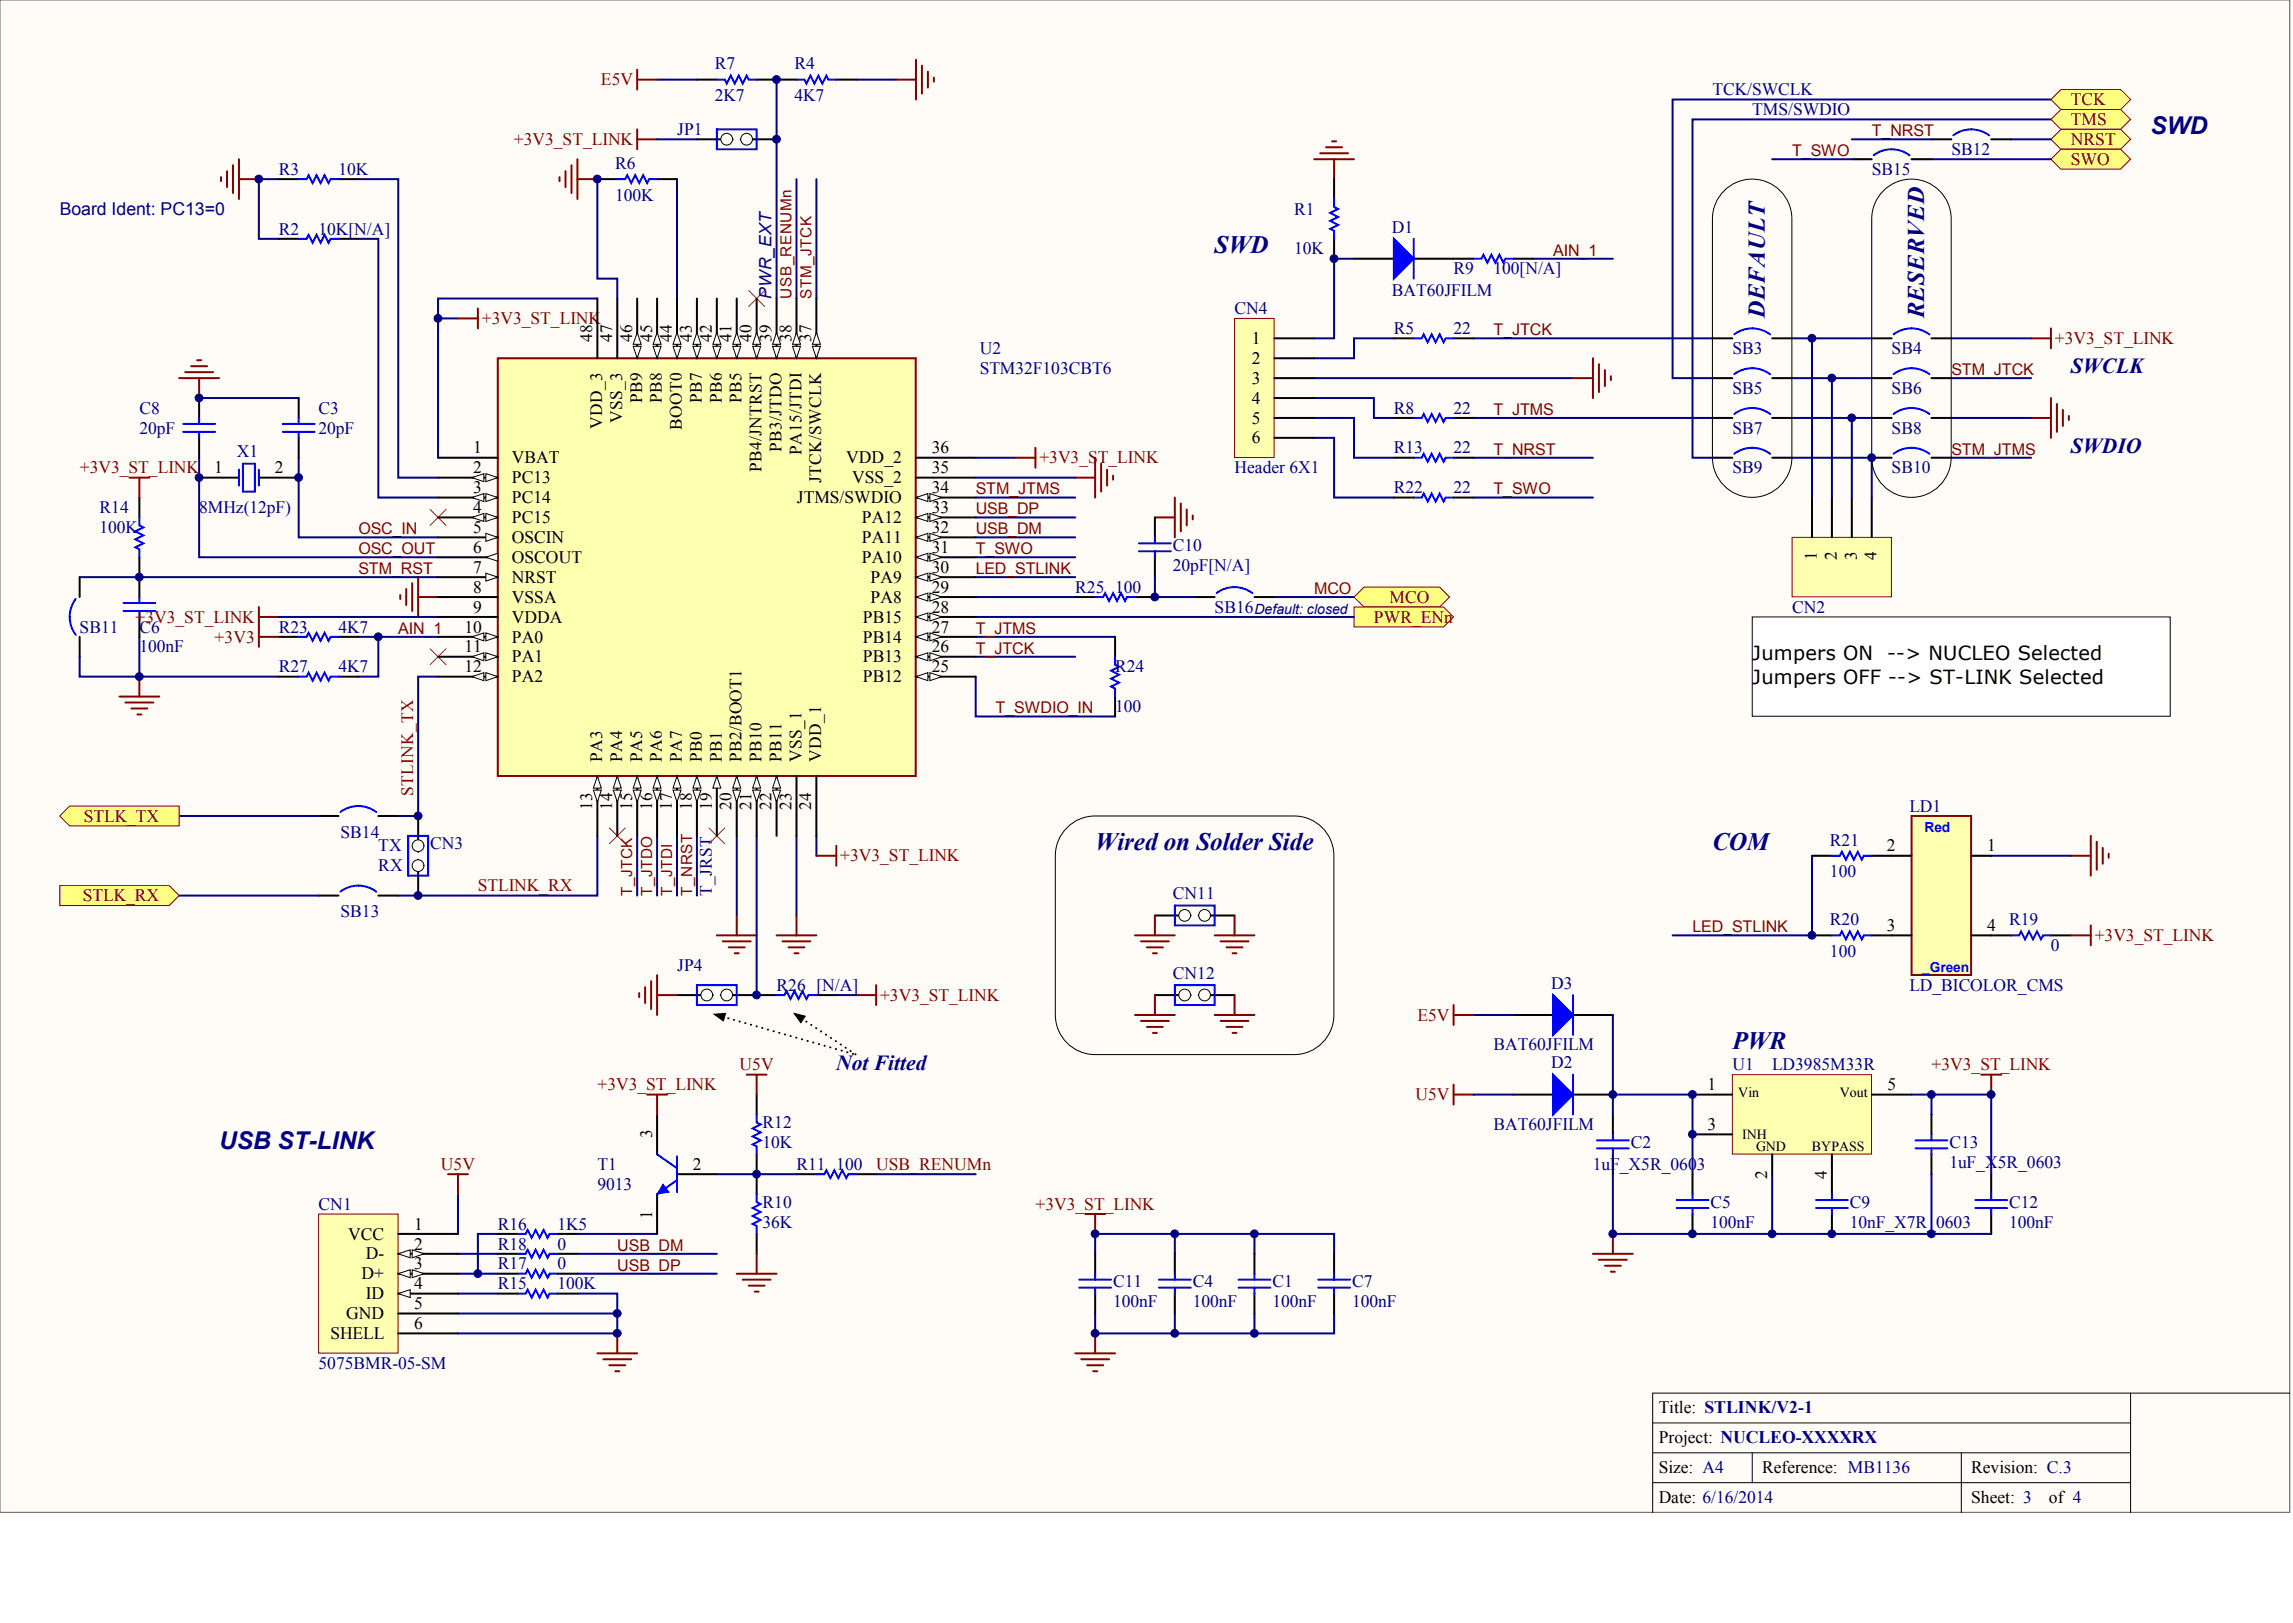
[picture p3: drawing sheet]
<svg xmlns="http://www.w3.org/2000/svg" width="840mm" height="594mm" viewBox="0 0 840 594" stroke-linecap="round" stroke-linejoin="round" font-family="sans-serif">
<defs><g id="words">
<g font-size="9.2" fill="#000080">
<text x="444.8" y="92.8">SWD</text>
<text x="401" y="311.3">Wired on Solder Side</text>
<text x="627" y="311.3">COM</text>
<text x="634.3" y="384.1">PWR</text>
</g>
<g font-size="9" fill="#000080">
<text x="787.4" y="48.9">SWD</text>
<text x="80.2" y="420.4">USB ST-LINK</text>
</g>
<g font-size="8.8" fill="#000080">
<text x="646.2" y="116.6" transform="rotate(-90 646.2 116.6)">DEFAULT</text>
<text x="704.5" y="116.6" transform="rotate(-90 704.5 116.6)">RESERVED</text>
</g>
<g font-size="7.9" fill="#000080">
<text x="758.3" y="136.7">SWCLK</text>
<text x="758.3" y="165.8">SWDIO</text>
<text x="306.2" y="391.6">Not Fitted</text>
</g>
<g font-size="7.1">
<text x="641.6" y="241.7">Jumpers ON</text>
<text x="691.1" y="241.7">--&gt; NUCLEO Selected</text>
<text x="641.6" y="250.5">Jumpers OFF --&gt; ST-LINK Selected</text>
</g>
<text font-size="6.5" fill="#000080" x="21.9" y="78.7">Board Ident: PC13=0</text>
<g font-size="6.4" fill="#000080">
<text x="261.7" y="25.4">R7</text>
<text x="290.9" y="25.4">R4</text>
<text x="627" y="34.9">TCK/SWCLK</text>
<text x="261.7" y="37">2K7</text>
<text x="290.9" y="37">4K7</text>
<text x="641.6" y="42.1">TMS/SWDIO</text>
<text x="247.9" y="49.4">JP1</text>
<text x="714.5" y="56.7">SB12</text>
<text x="102.1" y="64">R3</text>
<text x="123.9" y="64">10K</text>
<text x="225.3" y="61.8">R6</text>
<text x="685.4" y="64">SB15</text>
<text x="225.3" y="73.5">100K</text>
<text x="473.9" y="78.6">R1</text>
<text x="102.1" y="85.8">R2</text>
<text x="116.7" y="85.8">10K[N/A]</text>
<text x="509.6" y="85.1">D1</text>
<text x="473.9" y="93.1">10K</text>
<text x="532.2" y="100.4">R9</text>
<text x="546.8" y="100.4">100[N/A]</text>
<text x="509.6" y="108.4">BAT60JFILM</text>
<text x="452" y="115">CN4</text>
<text x="510.4" y="122.3">R5</text>
<text x="532.2" y="122.3">22</text>
<text x="358.7" y="129.6">U2</text>
<text x="634.3" y="129.6">SB3</text>
<text x="692.6" y="129.6">SB4</text>
<text x="358.7" y="136.8">STM32F103CBT6</text>
<text x="634.3" y="144.1">SB5</text>
<text x="692.6" y="144.1">SB6</text>
<text x="51" y="151.4">C8</text>
<text x="116.7" y="151.4">C3</text>
<text x="510.4" y="151.4">R8</text>
<text x="532.2" y="151.4">22</text>
<text x="51" y="158.7">20pF</text>
<text x="116.7" y="158.7">20pF</text>
<text x="634.3" y="158.7">SB7</text>
<text x="692.6" y="158.7">SB8</text>
<text x="86.8" y="167.4">X1</text>
<text x="510.4" y="166">R13</text>
<text x="532.2" y="166">22</text>
<text x="452" y="173.3">Header 6X1</text>
<text x="634.3" y="173.3">SB9</text>
<text x="692.6" y="173.3">SB10</text>
<text x="510.4" y="180.5">R22</text>
<text x="532.2" y="180.5">22</text>
<text x="36.5" y="187.8">R14</text>
<text x="72.9" y="187.8">8MHz(12pF)</text>
<text x="36.5" y="195.1">100K</text>
<text x="429.4" y="201.7">C10</text>
<text x="429.4" y="209">20pF[N/A]</text>
<text x="393.7" y="217">R25</text>
<text x="408.3" y="217">100</text>
<text x="444.8" y="224.3">SB16</text>
<text x="656.2" y="224.3">CN2</text>
<text x="29.2" y="231.5">SB11</text>
<text x="51" y="231.5">C6</text>
<text x="102.1" y="231.5">R23</text>
<text x="123.9" y="231.5">4K7</text>
<text x="51" y="238.8">100nF</text>
<text x="102.1" y="246.1">R27</text>
<text x="123.9" y="246.1">4K7</text>
<text x="408.3" y="246.1">R24</text>
<text x="408.3" y="260.7">100</text>
<text x="699.2" y="297.1">LD1</text>
<text x="124.7" y="306.6">SB14</text>
<text x="138.5" y="311.7">TX</text>
<text x="157.5" y="310.9">CN3</text>
<text x="670" y="309.5">R21</text>
<text x="138.5" y="319">RX</text>
<text x="670" y="321.1">100</text>
<text x="429.4" y="329.2">CN11</text>
<text x="124.7" y="335.7">SB13</text>
<text x="670" y="338.6">R20</text>
<text x="735.7" y="338.6">R19</text>
<text x="670" y="350.3">100</text>
<text x="751" y="348.1">0</text>
<text x="247.9" y="355.4">JP4</text>
<text x="429.4" y="358.3">CN12</text>
<text x="284.4" y="362.7">R26 [N/A]</text>
<text x="568" y="361.9">D3</text>
<text x="699.2" y="362.7">LD_BICOLOR_CMS</text>
<text x="546.8" y="384.5">BAT60JFILM</text>
<text x="568" y="391.1">D2</text>
<text x="634.3" y="391.8">U1</text>
<text x="648.9" y="391.8">LD3985M33R</text>
<text x="279.2" y="412.9">R12</text>
<text x="546.8" y="413.7">BAT60JFILM</text>
<text x="279.2" y="420.2">10K</text>
<text x="597.1" y="420.2">C2</text>
<text x="713.8" y="420.2">C13</text>
<text x="218.7" y="428.2">T1</text>
<text x="291.6" y="428.2">R11</text>
<text x="306.2" y="428.2">100</text>
<text x="583.3" y="428.2">1uF_X5R_0603</text>
<text x="713.8" y="427.5">1uF_X5R_0603</text>
<text x="218.7" y="435.5">9013</text>
<text x="116.7" y="442.8">CN1</text>
<text x="279.2" y="442.1">R10</text>
<text x="626.3" y="442.1">C5</text>
<text x="677.3" y="442.1">C9</text>
<text x="735.7" y="442.1">C12</text>
<text x="279.2" y="449.4">36K</text>
<text x="626.3" y="449.4">100nF</text>
<text x="677.3" y="449.4">10nF_X7R_0603</text>
<text x="735.7" y="449.4">100nF</text>
<text x="182.3" y="450.1">R16</text>
<text x="204.1" y="450.1">1K5</text>
<text x="182.3" y="457.4">R18</text>
<text x="204.1" y="457.4">0</text>
<text x="182.3" y="464.7">R17</text>
<text x="204.1" y="464.7">0</text>
<text x="182.3" y="471.9">R15</text>
<text x="204.1" y="471.9">100K</text>
<text x="407.6" y="471.2">C11</text>
<text x="436.7" y="471.2">C4</text>
<text x="465.9" y="471.2">C1</text>
<text x="495.1" y="471.2">C7</text>
<text x="407.6" y="478.5">100nF</text>
<text x="436.7" y="478.5">100nF</text>
<text x="465.9" y="478.5">100nF</text>
<text x="495.1" y="478.5">100nF</text>
<text x="116.7" y="501.1">5075BMR-05-SM</text>
</g>
<g font-size="6.4" fill="#800000">
<text x="220" y="31.2">E5V</text>
<text x="758.3" y="38.5">TCK</text>
<text x="758.3" y="45.8">TMS</text>
<text x="188.2" y="53.1">+3V3_ST_LINK</text>
<text x="758.3" y="53.1">NRST</text>
<text x="758.3" y="60.4">SWO</text>
<text x="176.4" y="118.6">+3V3_ST_LINK</text>
<text x="752.4" y="125.9">+3V3_ST_LINK</text>
<text x="29.2" y="173.3">+3V3_ST_LINK</text>
<text x="380.6" y="169.6">+3V3_ST_LINK</text>
<text x="508.8" y="220.6">MCO</text>
<text x="49.7" y="227.9">+3V3_ST_LINK</text>
<text x="503.1" y="227.9">PWR_ENn</text>
<text x="78.6" y="235.2">+3V3</text>
<text x="30.7" y="300.7">STLK_TX</text>
<text x="307.7" y="315.3">+3V3_ST_LINK</text>
<text x="30.3" y="329.9">STLK_RX</text>
<text x="175" y="326.2">STLINK_RX</text>
<text x="767" y="344.5">+3V3_ST_LINK</text>
<text x="322.3" y="366.3">+3V3_ST_LINK</text>
<text x="519" y="373.6">E5V</text>
<text x="270.8" y="391.8">U5V</text>
<text x="707.3" y="391.8">+3V3_ST_LINK</text>
<text x="218.8" y="399.1">+3V3_ST_LINK</text>
<text x="518.2" y="402.7">U5V</text>
<text x="161.4" y="428.2">U5V</text>
<text x="320.8" y="428.2">USB_RENUMn</text>
<text x="379.2" y="442.8">+3V3_ST_LINK</text>
</g>
<g font-size="6.4">
<text x="458.3" y="125.9">1</text>
<text x="458.3" y="133.2">2</text>
<text x="458.3" y="140.5">3</text>
<text x="458.3" y="147.8">4</text>
<text x="458.3" y="155.1">5</text>
<text x="173.2" y="166">1</text>
<text x="341.2" y="166">36</text>
<text x="458.3" y="162.3">6</text>
<text x="78.5" y="173.3">1</text>
<text x="100.6" y="173.3">2</text>
<text x="173.2" y="173.3">2</text>
<text x="187.4" y="169.6">VBAT</text>
<text x="309.9" y="169.6">VDD_2</text>
<text x="341.2" y="173.3">35</text>
<text x="187.4" y="176.9">PC13</text>
<text x="312.1" y="176.9">VSS_2</text>
<text x="173.2" y="180.5">3</text>
<text x="187.4" y="184.2">PC14</text>
<text x="291.8" y="184.2">JTMS/SWDIO</text>
<text x="341.2" y="180.5">34</text>
<text x="173.2" y="187.8">4</text>
<text x="187.4" y="191.5">PC15</text>
<text x="315.6" y="191.5">PA12</text>
<text x="341.2" y="187.8">33</text>
<text x="173.2" y="195.1">5</text>
<text x="341.2" y="195.1">32</text>
<text x="173.2" y="202.4">6</text>
<text x="187.4" y="198.8">OSCIN</text>
<text x="315.6" y="198.8">PA11</text>
<text x="341.2" y="202.4">31</text>
<text x="173.2" y="209.7">7</text>
<text x="187.4" y="206">OSCOUT</text>
<text x="315.6" y="206">PA10</text>
<text x="341.2" y="209.7">30</text>
<text x="187.4" y="213.3">NRST</text>
<text x="318.8" y="213.3">PA9</text>
<text x="173.2" y="217">8</text>
<text x="187.4" y="220.6">VSSA</text>
<text x="318.8" y="220.6">PA8</text>
<text x="341.2" y="217">29</text>
<text x="173.2" y="224.3">9</text>
<text x="187.4" y="227.9">VDDA</text>
<text x="315.9" y="227.9">PB15</text>
<text x="341.2" y="224.3">28</text>
<text x="170" y="231.5">10</text>
<text x="341.2" y="231.5">27</text>
<text x="170" y="238.8">11</text>
<text x="187.4" y="235.2">PA0</text>
<text x="315.9" y="235.2">PB14</text>
<text x="341.2" y="238.8">26</text>
<text x="187.4" y="242.5">PA1</text>
<text x="315.9" y="242.5">PB13</text>
<text x="170" y="246.1">12</text>
<text x="187.4" y="249.8">PA2</text>
<text x="315.9" y="249.8">PB12</text>
<text x="341.2" y="246.1">25</text>
<text x="690.9" y="311.7">2</text>
<text x="727.6" y="311.7">1</text>
<text x="690.9" y="340.8">3</text>
<text x="727.6" y="340.8">4</text>
<text x="625.3" y="399.1">1</text>
<text x="691.2" y="399.1">5</text>
<text x="625.3" y="413.7">3</text>
<text x="253.7" y="428.2">2</text>
<text x="127.4" y="453.7">VCC</text>
<text x="151.7" y="450.1">1</text>
<text x="134" y="461">D-</text>
<text x="151.7" y="457.4">2</text>
<text x="151.7" y="464.7">3</text>
<text x="132.4" y="468.3">D+</text>
<text x="151.7" y="471.9">4</text>
<text x="134" y="475.6">ID</text>
<text x="151.7" y="479.2">5</text>
<text x="126.7" y="482.9">GND</text>
<text x="121" y="490.1">SHELL</text>
<text x="151.7" y="486.5">6</text>
<text x="607.3" y="517.1">Title: STLINK/V2-1</text>
<text x="607.3" y="528">Project: NUCLEO-XXXXRX</text>
<text x="607.3" y="539.1">Size: A4</text>
<text x="645.3" y="539.1">Reference: MB1136</text>
<text x="721.8" y="539.1">Revision: C.3</text>
<text x="607.3" y="550.2">Date: 6/16/2014</text>
<text x="721.8" y="550.2">Sheet: 3</text>
<text x="750.2" y="550.2">of 4</text>
</g>
<text font-size="6.3" fill="#0c0087" x="282.4" y="109.3" transform="rotate(-90 282.4 109.3)">PWR_EXT</text>
<g font-size="6.3">
<text x="216.9" y="125.3" transform="rotate(-90 216.9 125.3)">48</text>
<text x="224.2" y="125.3" transform="rotate(-90 224.2 125.3)">47</text>
<text x="231.5" y="125.3" transform="rotate(-90 231.5 125.3)">46</text>
<text x="238.7" y="125.3" transform="rotate(-90 238.7 125.3)">45</text>
<text x="246" y="125.3" transform="rotate(-90 246 125.3)">44</text>
<text x="253.3" y="125.3" transform="rotate(-90 253.3 125.3)">43</text>
<text x="260.6" y="125.3" transform="rotate(-90 260.6 125.3)">42</text>
<text x="267.9" y="125.3" transform="rotate(-90 267.9 125.3)">41</text>
<text x="275.2" y="125.3" transform="rotate(-90 275.2 125.3)">40</text>
<text x="282.5" y="125.3" transform="rotate(-90 282.5 125.3)">39</text>
<text x="289.8" y="125.3" transform="rotate(-90 289.8 125.3)">38</text>
<text x="297.1" y="125.3" transform="rotate(-90 297.1 125.3)">37</text>
<text x="235.1" y="147.5" transform="rotate(-90 235.1 147.5)">PB9</text>
<text x="242.4" y="147.5" transform="rotate(-90 242.4 147.5)">PB8</text>
<text x="257" y="147.5" transform="rotate(-90 257 147.5)">PB7</text>
<text x="264.3" y="147.5" transform="rotate(-90 264.3 147.5)">PB6</text>
<text x="271.6" y="147.5" transform="rotate(-90 271.6 147.5)">PB5</text>
<text x="227.8" y="154.8" transform="rotate(-90 227.8 154.8)">VSS_3</text>
<text x="220.5" y="157" transform="rotate(-90 220.5 157)">VDD_3</text>
<text x="249.7" y="157.4" transform="rotate(-90 249.7 157.4)">BOOT0</text>
<text x="286.1" y="165.4" transform="rotate(-90 286.1 165.4)">PB3/JTDO</text>
<text x="293.4" y="166.5" transform="rotate(-90 293.4 166.5)">PA15/JTDI</text>
<text x="278.8" y="172.7" transform="rotate(-90 278.8 172.7)">PB4/JNTRST</text>
<text x="300.7" y="176.7" transform="rotate(-90 300.7 176.7)">JTCK/SWCLK</text>
<text x="665.3" y="205.1" transform="rotate(-90 665.3 205.1)">1</text>
<text x="672.6" y="205.1" transform="rotate(-90 672.6 205.1)">2</text>
<text x="679.8" y="205.1" transform="rotate(-90 679.8 205.1)">3</text>
<text x="687.1" y="205.1" transform="rotate(-90 687.1 205.1)">4</text>
<text x="220.5" y="279" transform="rotate(-90 220.5 279)">PA3</text>
<text x="227.8" y="279" transform="rotate(-90 227.8 279)">PA4</text>
<text x="235.1" y="279" transform="rotate(-90 235.1 279)">PA5</text>
<text x="242.4" y="279" transform="rotate(-90 242.4 279)">PA6</text>
<text x="249.7" y="279" transform="rotate(-90 249.7 279)">PA7</text>
<text x="257" y="279" transform="rotate(-90 257 279)">PB0</text>
<text x="264.3" y="279" transform="rotate(-90 264.3 279)">PB1</text>
<text x="271.6" y="279" transform="rotate(-90 271.6 279)">PB2/BOOT1</text>
<text x="278.8" y="279" transform="rotate(-90 278.8 279)">PB10</text>
<text x="286.1" y="279" transform="rotate(-90 286.1 279)">PB11</text>
<text x="293.4" y="279" transform="rotate(-90 293.4 279)">VSS_1</text>
<text x="300.7" y="279" transform="rotate(-90 300.7 279)">VDD_1</text>
<text x="216.9" y="296.5" transform="rotate(-90 216.9 296.5)">13</text>
<text x="224.2" y="296.5" transform="rotate(-90 224.2 296.5)">14</text>
<text x="231.5" y="296.5" transform="rotate(-90 231.5 296.5)">15</text>
<text x="238.7" y="296.5" transform="rotate(-90 238.7 296.5)">16</text>
<text x="246" y="296.5" transform="rotate(-90 246 296.5)">17</text>
<text x="253.3" y="296.5" transform="rotate(-90 253.3 296.5)">18</text>
<text x="260.6" y="296.5" transform="rotate(-90 260.6 296.5)">19</text>
<text x="267.9" y="296.5" transform="rotate(-90 267.9 296.5)">20</text>
<text x="275.2" y="296.5" transform="rotate(-90 275.2 296.5)">21</text>
<text x="282.5" y="296.5" transform="rotate(-90 282.5 296.5)">22</text>
<text x="289.8" y="296.5" transform="rotate(-90 289.8 296.5)">23</text>
<text x="297.1" y="296.5" transform="rotate(-90 297.1 296.5)">24</text>
<text x="238.7" y="416.7" transform="rotate(-90 238.7 416.7)">3</text>
<text x="647" y="431.6" transform="rotate(-90 647 431.6)">2</text>
<text x="668.9" y="431.6" transform="rotate(-90 668.9 431.6)">4</text>
<text x="238.7" y="446.2" transform="rotate(-90 238.7 446.2)">1</text>
</g>
<text font-size="6.3" fill="#800000" x="151.2" y="291.4" transform="rotate(-90 151.2 291.4)">STLINK_TX</text>
<text font-size="6.3" fill="#000080" x="260.6" y="327.8" transform="rotate(-90 260.6 327.8)">T_JRST</text>
<g font-size="5.9" fill="#800000">
<text x="685.4" y="49.9">T_NRST</text>
<text x="656.2" y="57.1">T_SWO</text>
<text x="568.7" y="93.6">AIN_1</text>
<text x="546.8" y="122.7">T_JTCK</text>
<text x="714.5" y="137.3">STM_JTCK</text>
<text x="546.8" y="151.8">T_JTMS</text>
<text x="546.8" y="166.4">T_NRST</text>
<text x="714.5" y="166.4">STM_JTMS</text>
<text x="357.3" y="181">STM_JTMS</text>
<text x="546.8" y="181">T_SWO</text>
<text x="357.3" y="188.3">USB_DP</text>
<text x="131.2" y="195.5">OSC_IN</text>
<text x="357.3" y="195.5">USB_DM</text>
<text x="131.2" y="202.8">OSC_OUT</text>
<text x="357.3" y="202.8">T_SWO</text>
<text x="131.2" y="210.1">STM_RST</text>
<text x="357.3" y="210.1">LED_STLINK</text>
<text x="481.2" y="217.4">MCO</text>
<text x="145.8" y="232">AIN_1</text>
<text x="357.3" y="232">T_JTMS</text>
<text x="357.3" y="239.3">T_JTCK</text>
<text x="364.6" y="261.1">T_SWDIO_IN</text>
<text x="619.7" y="341.2">LED_STLINK</text>
<text x="226" y="457.8">USB_DM</text>
<text x="226" y="465.1">USB_DP</text>
</g>
<g font-size="5.6" fill="#800000">
<text x="289.9" y="109.3" transform="rotate(-90 289.9 109.3)">USB_RENUMn</text>
<text x="297.2" y="109.3" transform="rotate(-90 297.2 109.3)">STM_JTCK</text>
<text x="231.5" y="327.8" transform="rotate(-90 231.5 327.8)">T_JTCK</text>
<text x="238.8" y="327.8" transform="rotate(-90 238.8 327.8)">T_JTDO</text>
<text x="246.1" y="327.8" transform="rotate(-90 246.1 327.8)">T_JTDI</text>
<text x="253.4" y="327.8" transform="rotate(-90 253.4 327.8)">T_NRST</text>
</g>
<text font-size="5.2" fill="#000080" x="459.3" y="224.7">Default: closed</text>
<g font-size="5.1">
<text x="636.5" y="401.6">Vin</text>
<text x="673.7" y="401.6">Vout</text>
<text x="638" y="416.9">INH</text>
<text x="643.1" y="421.2">GND</text>
<text x="663.5" y="421.2">BYPASS</text>
</g>
<g font-size="5" fill="#00f">
<text x="704.7" y="304.7">Red</text>
<text x="703.8" y="355.7">_Green</text>
</g>
</g></defs>
<path d="M0 0h838.4v553.6h-838.4z" fill="#fffcf8" stroke="#696969" stroke-width=".37"/>
<path d="M780.1 509.9v43.7M838.5 509.9h-233.3v43.7M605.2 520.9h174.9M605.2 531.8h174.9M641.6 531.8v10.9M718.2 531.8v21.8M605.2 542.7h174.9" fill="none" stroke="#000" stroke-width=".37"/>
<g fill="none" stroke="#800000" stroke-width=".73">
<path d="M211.4 58.3v14.6M204.9 64.8v1.5M207.1 62.7v5.8M209.3 60.5v10.2M211.4 65.6h7.3M65.6 138.4h14.6M67.8 136.2h10.2M70 134h5.8M72.2 131.9h1.4M72.9 138.4v7.3M393.7 174.8h7.3M401 167.6v14.5"/>
<path d="M403.2 169.7v10.2M405.4 171.9v5.9M407.6 174.1v1.5M146.5 217.8v1.5M148.7 215.6v5.9M150.9 213.4v10.2M153.1 211.3v14.5M153.1 218.5h7.3M43.7 255h14.6M45.9 257.2h10.2M48.1 259.3h5.9M51 247.7v7.3"/>
<path d="M50.3 261.5h1.5M269.8 335.1v7.3M291.6 335.1v7.3M262.5 342.4h14.6M264.7 344.6h10.2M266.9 346.8h5.8M269 348.9h1.5M284.4 342.4h14.5M286.5 344.6h10.2M288.7 346.8h5.9M290.9 348.9h1.5M164 429.8h7.3"/>
<path d="M167.7 429.8v7.3M393.7 495.4h14.6M395.9 497.5h10.2M398.1 499.7h5.8M401 488.1v7.3M400.3 501.9h1.4"/>
</g>
<path d="M72.9 174.8h14.6M94.8 174.8h14.6" fill="none" stroke="#000" stroke-width=".73"/>
<path d="M87.5 171.9v5.9M89 169.7h4.3v10.2h-4.3zM94.8 171.9v5.9" fill="none" stroke="#00f" stroke-width=".73"/>
<g fill="none" stroke="#000080" stroke-width=".73">
<path d="M218.7 65.6v36.4h7.3v7.3M247.9 65.6v43.7M298.9 65.6v43.7M72.9 167.6v36.4h87.5M109.4 167.6v29.1h51M357.3 167.6h14.5M357.3 174.8h36.4M357.3 196.7h36.4M357.3 189.4h36.4M357.3 182.1h36.4M357.3 211.3h36.4M357.3 233.1h51"/>
<path d="M357.3 240.4h36.4M233.3 306v21.8M240.6 306v21.8M247.9 306v21.8M255.2 306v21.8M269.8 306v29.1M291.6 306v29.1M298.9 306v7.2M167.7 437.1v14.6M401 458.9v-7.2h58.3v7.2M430.2 451.7v7.2M459.3 451.7h29.2v7.2"/>
<path d="M401 480.8v7.3h87.5v-7.3M430.2 480.8v7.3M459.3 480.8v7.3"/>
</g>
<path d="M641.6 225.8h153.1v36.4h-153.1z" fill="#fff" stroke="#000" stroke-width=".37"/>
<g fill="none" stroke="#800000" stroke-width=".73">
<path d="M87.5 58.3v14.6M481.2 58.3h14.6M483.4 56.1h10.2M485.6 53.9h5.8M487.8 51.7h1.4M488.5 58.3v7.3M80.9 64.8v1.5M83.1 62.7v5.8M85.3 60.5v10.2M87.5 65.6h7.3M743.7 153h7.3M751 145.7v14.6"/>
<path d="M753.2 147.9v10.2M755.4 150.1v5.8M757.5 152.3v1.4"/>
</g>
<path d="M131.2 65.6h14.6v109.2h14.6M131.2 87.4h7.3v94.7h21.9M539.5 123.8h87.5M539.5 153h87.5" fill="none" stroke="#000080" stroke-width=".73"/>
<path d="M656.2 196.7h36.4v21.8h-36.4z" fill="#ffffb0" stroke="#800000" stroke-width=".37"/>
<g fill="none" stroke="#000" stroke-width=".73">
<path d="M627 123.8h7.3M627 138.4h7.3M648.9 123.8h7.3M648.9 138.4h7.3M685.4 123.8h7.2M685.4 138.4h7.2M707.2 123.8h7.3M707.2 138.4h7.3M627 153h7.3M648.9 153h7.3M685.4 153h7.2M707.2 153h7.3"/>
<path d="M627 167.6h7.3M648.9 167.6h7.3M685.4 167.6h7.2M707.2 167.6h7.3M663.5 182.1v14.6M670.8 182.1v14.6M678.1 182.1v14.6M685.4 182.1v14.6"/>
</g>
<path d="M635 122.4a10.9 10.9 0 0 1 13.2 0M635 136.9a10.9 10.9 0 0 1 13.2 .1M693.4 122.4a10.9 10.9 0 0 1 13.1 0M693.4 136.9a10.9 10.9 0 0 1 13.1 .1M635 151.5a10.9 10.9 0 0 1 13.2 0M693.4 151.5a10.9 10.9 0 0 1 13.1 0M635 166.1a10.9 10.9 0 0 1 13.2 0M693.4 166.1a10.9 10.9 0 0 1 13.1 0" fill="none" stroke="#00f" stroke-width=".73"/>
<g fill="none" stroke="#000080" stroke-width=".73">
<path d="M751 36.4h-138.6v102h14.6M751 43.7h-131.3v123.9h7.3M102.1 65.6h-7.3v21.8h7.3M160.4 116.6h7.3M218.7 109.3h-58.3v58.3M481.2 138.4h94.8M510.4 123.8h-14.6v7.3h-14.6M656.2 123.8h7.3M656.2 138.4h29.2M670.8 138.4v43.7M685.4 123.8h-21.9v58.3M714.5 123.8h29.2"/>
<path d="M714.5 138.4h29.2M72.9 145.7h36.5M481.2 145.7h21.9v7.3h7.3M656.2 153h29.2M678.1 153v29.1M714.5 153h29.2M656.2 167.6h29.2v14.5M714.5 167.6h29.2M131.2 233.1h7.3M160.4 233.1h-21.9v14.6h-7.3M357.3 247.7v14.6h51M663.5 313.2v29.2h-51.1"/>
<path d="M729.1 313.2h29.2"/>
</g>
<path d="M631.3 69.8a14.5 14.5 0 0 1 15.9-3.1 14.5 14.5 0 0 1 8.9 13.4v87.4a14.5 14.5 0 0 1-14.5 14.5 14.5 14.5 0 0 1-14.6-14.5v-87.4a14.5 14.5 0 0 1 4.3-10.3zM689.6 69.8a14.5 14.5 0 0 1 15.9-3.1 14.5 14.5 0 0 1 8.9 13.4v87.4a14.5 14.5 0 0 1-14.5 14.5 14.5 14.5 0 0 1-14.5-14.5v-87.4a14.5 14.5 0 0 1 4.2-10.3z" fill="none" stroke="#000" stroke-width=".37"/>
<path d="M758.3 313.2h7.3M765.6 306v14.5M767.7 308.1v10.2M769.9 310.3v5.9M772.1 312.5v1.5" fill="none" stroke="#800000" stroke-width=".73"/>
<path d="M274.1 106.4l5.9 5.8M280 106.4l-5.9 5.8M157.5 186.5l5.8 5.8M163.3 186.5l-5.8 5.8M157.5 237.5l5.8 5.8M163.3 237.5l-5.8 5.8M223.1 303l5.8 5.9M228.9 303l-5.8 5.9" fill="none" stroke="#f00" stroke-width=".37"/>
<g fill="#ffff80" stroke="#800000" stroke-width=".37">
<path d="M751 43.7l3.6-3.6h21.9l3.6 3.6-3.6 3.7h-21.9z" fill-rule="evenodd"/>
<path d="M751 36.4l3.6-3.6h21.9l3.6 3.6-3.6 3.7h-21.9z" fill-rule="evenodd"/>
</g>
<path d="M357.3 218.5h36.4" fill="none" stroke="#000080" stroke-width=".73"/>
<path d="M495.8 218.5l3.6-3.6h27.7l3.7 3.6-3.7 3.7h-27.7z" fill-rule="evenodd" fill="#ffff80" stroke="#800000" stroke-width=".37"/>
<path d="M495.8 94.7h-7.3v29.1h-7.3M481.2 153h14.6v14.6h14.6M481.2 160.3h7.3v21.8h21.9M51 233.1v14.6h51.1" fill="none" stroke="#000080" stroke-width=".73"/>
<path d="M259.6 303l5.8 5.9M265.4 303l-5.8 5.9" fill="none" stroke="#f00" stroke-width=".37"/>
<path d="M576 138.4h7.3M583.3 131.1v14.6M585.5 133.3v10.2M587.7 135.5v5.8M589.8 137.7v1.4" fill="none" stroke="#800000" stroke-width=".73"/>
<path d="M751 51l3.6-3.6h21.9l3.6 3.6-3.6 3.6h-21.9z" fill-rule="evenodd" fill="#ffff80" stroke="#800000" stroke-width=".37"/>
<path d="M678.1 51h29.1M736.4 51h14.6M561.4 94.7h29.2M539.5 167.6h43.8M539.5 182.1h43.8M29.2 211.3h131.2M466.6 218.5h29.2M29.2 240.4v7.3h21.8" fill="none" stroke="#000080" stroke-width=".73"/>
<path d="M707.2 51h7.3M729.1 51h7.3M495.8 94.7h14.6M517.7 94.7h14.5M29.2 211.3v7.2M29.2 233.1v7.3M153.1 314.7v13.1" fill="none" stroke="#000" stroke-width=".73"/>
<path d="M715.2 49.5a10.9 10.9 0 0 1 13.2 .1M517.7 87.4v14.6M27.7 219.3a10.9 10.9 0 0 0 0 13.1" fill="none" stroke="#00f" stroke-width=".73"/>
<path d="M510.4 87.4l7.3 7.3-7.3 7.3z" fill="#00f" stroke="#00f" stroke-width=".73"/>
<path d="M422.9 189.4h7.3M430.2 182.1v14.6M432.4 184.3v10.2M434.5 186.5v5.8M436.7 188.7v1.4" fill="none" stroke="#800000" stroke-width=".73"/>
<circle cx="153.1" cy="316.9" r="2.15" fill="#fffcf8" stroke="#000" stroke-width=".37"/>
<path d="M153.1 298.7v13.1" fill="none" stroke="#000" stroke-width=".73"/>
<circle cx="153.1" cy="309.6" r="2.15" fill="#fffcf8" stroke="#000" stroke-width=".37"/>
<path d="M124.7 297.2a10.9 10.9 0 0 1 13.1 0M149.5 306h7.3v14.5h-7.3zM124.7 326.3a10.9 10.9 0 0 1 13.1 .1" fill="none" stroke="#00f" stroke-width=".73"/>
<path d="M262.5 371.5l51 14.6" fill="none" stroke="#000" stroke-width=".73" stroke-dasharray="0 2.1"/>
<path d="M261.5 371.2l4.2-.3-.8 2.8z" fill="#000" stroke="#000" stroke-width=".37"/>
<path d="M116.7 298.7h7.2M138.5 298.7h7.3M116.7 327.8h7.2M138.5 327.8h7.3" fill="none" stroke="#000" stroke-width=".73"/>
<path d="M65.6 298.7h51.1M218.7 306v21.8h-72.9M65.6 327.8h51.1" fill="none" stroke="#000080" stroke-width=".73"/>
<g fill="#ffff80" stroke="#800000" stroke-width=".37">
<path d="M21.9 324.2h40.1l3.6 3.6-3.6 3.7h-40.1z" fill-rule="evenodd"/>
<path d="M21.9 298.7l3.6-3.7h40.1v7.3h-40.1z" fill-rule="evenodd"/>
</g>
<path d="M160.4 247.7h-7.3v51h-7.3M167.7 458.9h14.6M182.3 451.7h-7.3v14.5M211.4 458.9h51.1M167.7 466.2h14.6M167.7 473.5h14.6M211.4 466.2h51.1" fill="none" stroke="#000080" stroke-width=".73"/>
<path d="M218.7 495.4h14.6M220.9 497.5h10.2M223.1 499.7h5.8M226 488.1v7.3M225.3 501.9h1.5" fill="none" stroke="#800000" stroke-width=".73"/>
<path d="M116.7 444.4h29v50.9h-29z" fill="#ffffb0" stroke="#800000" stroke-width=".37"/>
<path d="M145.8 451.7h21.9M145.8 458.9h21.9" fill="none" stroke="#000" stroke-width=".73"/>
<g fill="#fffcf8" stroke="#000" stroke-width=".37">
<path d="M145.8 458.9l4.4-1.4v2.9z"/>
<path d="M150.9 457.5l4.4 1.4-4.4 1.5z"/>
</g>
<path d="M145.8 466.2h21.9" fill="none" stroke="#000" stroke-width=".73"/>
<g fill="#fffcf8" stroke="#000" stroke-width=".37">
<path d="M145.8 466.2l4.4-1.4v2.9z"/>
<path d="M150.9 464.8l4.4 1.4-4.4 1.5z"/>
</g>
<path d="M145.8 473.5h21.9" fill="none" stroke="#000" stroke-width=".73"/>
<path d="M145.8 473.5l4.4-1.4v2.9z" fill="#fffcf8" stroke="#000" stroke-width=".37"/>
<path d="M145.8 480.8h21.9M145.8 488.1h21.9" fill="none" stroke="#000" stroke-width=".73"/>
<path d="M357.3 204h36.4M211.4 473.5h14.6v14.6h-58.3M167.7 480.8h58.3" fill="none" stroke="#000080" stroke-width=".73"/>
<path d="M751 58.3l3.6-3.7h21.9l3.6 3.7-3.6 3.6h-21.9z" fill-rule="evenodd" fill="#ffff80" stroke="#800000" stroke-width=".37"/>
<path d="M678.1 58.3h7.3M699.9 58.3h7.3" fill="none" stroke="#000" stroke-width=".73"/>
<path d="M686.1 56.8a10.9 10.9 0 0 1 13.1 0M699.9 313.2h7.3M714.5 306v14.5M714.5 313.2h7.3M707.2 335.1v14.6M710.1 329.3l3.7 3.6M716 329.3l3.6 3.6M699.9 342.4h7.3M714.5 342.4h7.3" fill="none" stroke="#00f" stroke-width=".73"/>
<path d="M648.9 58.3h29.2M707.2 58.3h43.8" fill="none" stroke="#000080" stroke-width=".73"/>
<g fill="#00f" stroke="#00f" stroke-width=".73">
<path d="M707.2 306l7.3 7.2-7.3 7.3z"/>
<path d="M714.5 327.8h2.9l-2.9 2.9z"/>
<path d="M708.7 327.8h2.9l-2.9 2.9z"/>
<path d="M707.2 342.4l7.3-7.3v14.6z"/>
</g>
<path d="M699.9 298.7h21.8v58.2h-21.8z" fill="#ffffb0" stroke="#800000" stroke-width=".73"/>
<g fill="none" stroke="#000" stroke-width=".73">
<path d="M102.1 65.6h7.3M123.9 65.6h7.3M218.7 65.6h7.3M240.6 65.6h7.3M488.5 65.6v7.3M102.1 87.4h7.3M123.9 87.4h7.3M488.5 87.4v7.3M532.2 94.7h7.3M554.1 94.7h7.3M510.4 123.8h7.3M532.2 123.8h7.3"/>
<path d="M72.9 145.7v7.3M109.4 145.7v7.3M510.4 153h7.3M532.2 153h7.3M72.9 160.3v7.3M109.4 160.3v7.3M510.4 167.6h7.3M532.2 167.6h7.3M51 182.1v7.3M422.9 189.4v7.3M510.4 182.1h7.3M532.2 182.1h7.3"/>
<path d="M51 204v14.5M393.7 218.5h7.3M415.6 218.5h7.3M422.9 204v7.3M51 225.8v7.3M102.1 233.1h7.3M123.9 233.1h7.3M408.3 233.1v7.3M102.1 247.7h7.3M123.9 247.7h7.3M408.3 255v7.3M663.5 313.2h7.3"/>
<path d="M685.4 313.2h14.5M721.8 313.2h7.3M663.5 342.4h7.3M685.4 342.4h14.5M721.8 342.4h14.6M751 342.4h7.3M182.3 451.7h7.3M182.3 458.9h7.3M204.1 451.7h7.3M204.1 458.9h7.3M401 458.9v7.3M430.2 458.9v7.3"/>
<path d="M459.3 458.9v7.3M488.5 458.9v7.3M182.3 466.2h7.3M182.3 473.5h7.3M204.1 466.2h7.3M204.1 473.5h7.3M401 473.5v7.3M430.2 473.5v7.3M459.3 473.5v7.3M488.5 473.5v7.3"/>
</g>
<g fill="none" stroke="#00f" stroke-width=".73">
<path d="M109.4 65.6h2.9l.7-1.5 1.5 2.9 1.4-2.9 1.5 2.9 1.4-2.9 1.5 2.9 .7-1.4h2.9M226 65.6h2.9l.8-1.5 1.4 2.9 1.5-2.9 1.4 2.9 1.5-2.9 1.5 2.9 .7-1.4h2.9M488.5 72.9v2.9l1.5 .7-3 1.5 3 1.4-3 1.5 3 1.4-3 1.5 1.5 .7v2.9M109.4 87.4h2.9l.7-1.4 1.5 2.9 1.4-2.9 1.5 2.9 1.4-2.9 1.5 2.9 .7-1.5h2.9M539.5 94.7h3l.7-1.5 1.4 3 1.5-3 1.5 3 1.4-3 1.5 3 .7-1.5h2.9M517.7 123.8h2.9l.7-1.4 1.5 2.9 1.4-2.9 1.5 2.9 1.4-2.9 1.5 2.9 .7-1.5h2.9M67.1 155.2h11.6M67.1 158.1h11.6M72.9 153v2.2M72.9 158.1v2.2M103.5 155.2h11.7M103.5 158.1h11.7"/>
<path d="M109.4 153v2.2M109.4 158.1v2.2M517.7 153h2.9l.7-1.5 1.5 2.9 1.4-2.9 1.5 2.9 1.4-2.9 1.5 2.9 .7-1.4h2.9M517.7 167.6h2.9l.7-1.5 1.5 2.9 1.4-2.9 1.5 2.9 1.4-2.9 1.5 2.9 .7-1.4h2.9M51 189.4v2.9l1.5 .7-2.9 1.5 2.9 1.5-2.9 1.4 2.9 1.5-2.9 1.4 1.4 .8v2.9M417 198.9h11.7M422.9 196.7v2.2M517.7 182.1h2.9l.7-1.4 1.5 2.9 1.4-2.9 1.5 2.9 1.4-2.9 1.5 2.9 .7-1.5h2.9M51 218.5v2.2M401 218.5h2.9l.8-1.4 1.4 2.9 1.5-2.9 1.4 2.9 1.5-2.9 1.4 2.9 .8-1.5h2.9M417 201.8h11.7M422.9 201.8v2.2"/>
<path d="M45.2 220.7h11.7M45.2 223.6h11.7M51 223.6v2.2M109.4 233.1h2.9l.7-1.4 1.5 2.9 1.4-2.9 1.5 2.9 1.4-2.9 1.5 2.9 .7-1.5h2.9M109.4 247.7h2.9l.7-1.5 1.5 2.9 1.4-2.9 1.5 2.9 1.4-2.9 1.5 2.9 .7-1.4h2.9M408.3 240.4v2.9l1.5 .7-3 1.5 3 1.5-3 1.4 3 1.5-3 1.4 1.5 .8v2.9M670.8 313.2h2.9l.7-1.4 1.5 2.9 1.4-2.9 1.5 2.9 1.5-2.9 1.4 2.9 .7-1.5h3M670.8 342.4h2.9l.7-1.5 1.5 2.9 1.4-2.9 1.5 2.9 1.5-2.9 1.4 2.9 .7-1.4h3M736.4 342.4h2.9l.7-1.5 1.5 2.9 1.5-2.9 1.4 2.9 1.5-2.9 1.4 2.9 .8-1.4h2.9M189.6 451.7h2.9l.7-1.5 1.5 2.9 1.4-2.9 1.5 2.9 1.4-2.9 1.5 2.9 .7-1.4h2.9M189.6 458.9h2.9l.7-1.4 1.5 2.9 1.4-2.9 1.5 2.9 1.4-2.9 1.5 2.9 .7-1.5h2.9M189.6 466.2h2.9l.7-1.4 1.5 2.9 1.4-2.9 1.5 2.9 1.4-2.9 1.5 2.9 .7-1.5h2.9"/>
<path d="M189.6 473.5h2.9l.7-1.4 1.5 2.9 1.4-2.9 1.5 2.9 1.4-2.9 1.5 2.9 .7-1.5h2.9M395.2 468.4h11.6M395.2 471.3h11.6M401 466.2v2.2M401 471.3v2.2M424.3 468.4h11.7M424.3 471.3h11.7M430.2 466.2v2.2M430.2 471.3v2.2M453.5 468.4h11.7M453.5 471.3h11.7M459.3 466.2v2.2"/>
<path d="M459.3 471.3v2.2M482.7 468.4h11.6M482.7 471.3h11.6M488.5 466.2v2.2M488.5 471.3v2.2"/>
</g>
<path d="M452 116.6h14.6v50.9h-14.6z" fill="#ffffb0" stroke="#800000" stroke-width=".37"/>
<path d="M466.6 123.8h14.6M466.6 131.1h14.6M466.6 138.4h14.6M466.6 145.7h14.6M466.6 153h14.6M466.6 160.3h14.6" fill="none" stroke="#000" stroke-width=".73"/>
<path d="M532.2 397v7.3M532.2 400.7h7.3" fill="none" stroke="#800000" stroke-width=".73"/>
<path d="M291.6 65.6v43.7M211.4 451.7h29.2" fill="none" stroke="#000080" stroke-width=".73"/>
<path d="M495.8 222.2h32.8l3.6 3.6-3.6 3.7h-32.8z" fill-rule="evenodd" fill="#ffff80" stroke="#800000" stroke-width=".37"/>
<path d="M240.6 29.1h14.6M284.4 29.1v80.2M313.5 29.1h14.6M357.3 225.8h138.5" fill="none" stroke="#000080" stroke-width=".73"/>
<path d="M255.2 29.1h7.3M277.1 29.1h14.5M306.2 29.1h7.3M255.2 51h13.1" fill="none" stroke="#000" stroke-width=".73"/>
<path d="M262.5 29.1h2.9l.7 1.5 1.5-2.9 1.4 2.9 1.5-2.9 1.5 2.9 1.4-2.9 .7 1.4h3M291.6 29.1h3l.7 1.5 1.4-2.9 1.5 2.9 1.5-2.9 1.4 2.9 1.5-2.9 .7 1.4h2.9" fill="none" stroke="#00f" stroke-width=".73"/>
<g fill="none" stroke="#800000" stroke-width=".73">
<path d="M328.1 29.1h7.3M335.4 21.9v14.5M337.6 24v10.2M339.8 26.2v5.9M341.9 28.4v1.5M167.7 116.6h7.3M175 112.9v7.3M743.7 123.8h7.3M751 120.2v7.3M47.4 174.8h7.3M51 174.8v7.3M371.8 167.6h7.3"/>
<path d="M379.1 163.9v7.3M298.9 313.2h7.3M306.2 309.6v7.3M765.6 338.7v7.3M758.3 342.4h7.3M397.4 444.4h7.3M401 444.4v7.3"/>
</g>
<circle cx="266.1" cy="51" r="2.15" fill="#fffcf8" stroke="#000" stroke-width=".37"/>
<path d="M271.2 51h13.2" fill="none" stroke="#000" stroke-width=".73"/>
<circle cx="273.4" cy="51" r="2.15" fill="#fffcf8" stroke="#000" stroke-width=".37"/>
<g fill="none" stroke="#00f" stroke-width=".73">
<path d="M262.5 47.4h14.6v7.2h-14.6zM445.5 217.1a10.9 10.9 0 0 1 13.1 0M576 364.2v14.6M576 393.4v14.5M584.7 417.4h11.7M590.6 415.2v2.2M701.4 417.4h11.7M707.2 415.2v2.2M584.7 420.3h11.7M590.6 420.3v2.2M664.9 439.3h11.7M670.8 437.1v2.2"/>
<path d="M701.4 420.3h11.7M707.2 420.3v2.2M664.9 442.2h11.7M670.8 442.2v2.2"/>
</g>
<path d="M233.3 47.4v7.2M233.3 51h7.3M94.8 222.2v14.6M94.8 225.8h7.3M94.8 233.1h7.3M583.3 458.9h14.6M590.6 451.7v7.2M585.5 461.1h10.2M587.7 463.3h5.8M589.8 465.5h1.5" fill="none" stroke="#800000" stroke-width=".73"/>
<path d="M240.6 51h14.6M102.1 225.8h58.3M539.5 371.5h14.6M590.6 371.5v29.2M539.5 400.7h14.6M590.6 407.9v-7.2h29.1v29.1M699.9 400.7h7.3M707.2 407.9v-7.2h21.9v29.1M590.6 429.8v21.9h138.5M648.9 429.8v21.9M707.2 429.8v21.9" fill="none" stroke="#000080" stroke-width=".73"/>
<path d="M437.5 218.5h7.3M459.3 218.5h7.3M554.1 371.5h14.6M576 371.5h14.6M554.1 400.7h14.6M576 400.7h14.6M590.6 407.9v7.3M707.2 407.9v7.3M590.6 422.5v7.3M670.8 429.8v7.3M707.2 422.5v7.3M670.8 444.4v7.3" fill="none" stroke="#000" stroke-width=".73"/>
<g fill="#00f" stroke="#00f" stroke-width=".73">
<path d="M568.7 393.4l7.3 7.3-7.3 7.2z"/>
<path d="M568.7 364.2l7.3 7.3-7.3 7.3z"/>
</g>
<path d="M634.3 393.4h51v29h-51z" fill="#ffffb0" stroke="#800000" stroke-width=".37"/>
<g fill="none" stroke="#000" stroke-width=".73">
<path d="M422.9 335.1h13.1M240.6 407.9v14.6M277.1 400.7v7.2M619.7 400.7h14.6M619.7 415.2h14.6M685.4 400.7h14.5M240.6 437.1v14.6M247.9 429.8h14.6M277.1 422.5v14.6M291.6 429.8h7.3M313.5 429.8h7.3M619.7 429.8v7.3"/>
<path d="M648.9 422.5v7.3M670.8 422.5v7.3M729.1 429.8v7.3M277.1 451.7v7.2M619.7 444.4v7.3M729.1 444.4v7.3"/>
</g>
<g fill="none" stroke="#00f" stroke-width=".73">
<path d="M277.1 407.9v3l1.4 .7-2.9 1.4 2.9 1.5-2.9 1.5 2.9 1.4-2.9 1.5 1.5 .7v2.9M240.6 422.5l7.3 5.1M247.9 432l-7.3 5.1M247.9 423.2v13.2M277.1 437.1v2.9l1.4 .7-2.9 1.5 2.9 1.4-2.9 1.5 2.9 1.5-2.9 1.4 1.5 .7v3M298.9 429.8h2.9l.8-1.5 1.4 3 1.5-3 1.5 3 1.4-3 1.5 3 .7-1.5h2.9M613.9 439.3h11.7M619.7 437.1v2.2M723.3 439.3h11.6M729.1 437.1v2.2M613.9 442.2h11.7M619.7 442.2v2.2"/>
<path d="M723.3 442.2h11.6M729.1 442.2v2.2"/>
</g>
<path d="M273.4 393.4h7.3M277.1 393.4v7.3M725.5 393.4h7.2M729.1 393.4v7.3M237 400.7h7.2M240.6 400.7v7.2M277.1 458.9v7.3M269.8 466.2h14.6M272 468.4h10.2M274.1 470.6h5.9M276.3 472.8h1.5" fill="none" stroke="#800000" stroke-width=".73"/>
<path d="M242.8 433.4l2.2 3-4.4 .7z" fill="#00f" stroke="#00f" stroke-width=".37"/>
<path d="M262.5 429.8h29.1M320.8 429.8h36.5" fill="none" stroke="#000080" stroke-width=".73"/>
<circle cx="433.8" cy="335.1" r="2.15" fill="#fffcf8" stroke="#000" stroke-width=".37"/>
<path d="M438.9 335.1h13.1" fill="none" stroke="#000" stroke-width=".73"/>
<circle cx="441.1" cy="335.1" r="2.15" fill="#fffcf8" stroke="#000" stroke-width=".37"/>
<path d="M430.2 331.5h14.6v7.2h-14.6z" fill="none" stroke="#00f" stroke-width=".73"/>
<path d="M422.9 335.1v7.3M452 335.1v7.3M415.6 342.4h14.6M417.8 344.6h10.2M420 346.8h5.8M422.2 348.9h1.4M444.8 342.4h14.5M446.9 344.6h10.2M449.1 346.8h5.9M451.3 348.9h1.5" fill="none" stroke="#800000" stroke-width=".73"/>
<path d="M390.7 302.9a14.5 14.5 0 0 1 10.3-4.2h72.8a14.6 14.6 0 0 1 14.6 14.5v58.3a14.6 14.6 0 0 1-14.6 14.5h-72.8a14.6 14.6 0 0 1-14.6-14.5v-58.3a14.5 14.5 0 0 1 4.3-10.3z" fill="none" stroke="#000" stroke-width=".37"/>
<path d="M422.9 364.2h13.1" fill="none" stroke="#000" stroke-width=".73"/>
<circle cx="433.8" cy="364.2" r="2.15" fill="#fffcf8" stroke="#000" stroke-width=".37"/>
<path d="M438.9 364.2h13.1" fill="none" stroke="#000" stroke-width=".73"/>
<circle cx="441.1" cy="364.2" r="2.15" fill="#fffcf8" stroke="#000" stroke-width=".37"/>
<path d="M430.2 360.6h14.6v7.3h-14.6z" fill="none" stroke="#00f" stroke-width=".73"/>
<g fill="none" stroke="#800000" stroke-width=".73">
<path d="M233.3 25.5v7.3M233.3 29.1h7.3M313.5 364.2h7.3M320.8 360.6v7.3M415.6 371.5h14.6M417.8 373.7h10.2M420 375.9h5.8M422.2 378.1h1.4M422.9 364.2v7.3M444.8 371.5h14.5M446.9 373.7h10.2M449.1 375.9h5.9"/>
<path d="M451.3 378.1h1.5M452 364.2v7.3M532.2 371.5h7.3M532.2 367.9v7.3"/>
</g>
<path d="M247.9 364.2h13.1" fill="none" stroke="#000" stroke-width=".73"/>
<circle cx="258.8" cy="364.2" r="2.15" fill="#fffcf8" stroke="#000" stroke-width=".37"/>
<path d="M263.9 364.2h13.2" fill="none" stroke="#000" stroke-width=".73"/>
<circle cx="266.1" cy="364.2" r="2.15" fill="#fffcf8" stroke="#000" stroke-width=".37"/>
<path d="M255.2 360.6h14.6v7.3h-14.6zM284.4 364.2h2.9l.7-1.4 1.5 2.9 1.4-2.9 1.5 2.9 1.4-2.9 1.5 2.9 .7-1.5h2.9" fill="none" stroke="#00f" stroke-width=".73"/>
<path d="M238.4 359.1v10.2M240.6 357v14.5M234 363.5v1.5M236.2 361.3v5.9M240.6 364.2h7.3" fill="none" stroke="#800000" stroke-width=".73"/>
<path d="M277.1 306v58.2M306.2 364.2h7.3" fill="none" stroke="#000080" stroke-width=".73"/>
<path d="M277.1 364.2h7.3M298.9 364.2h7.3" fill="none" stroke="#000" stroke-width=".73"/>
<path d="M182.3 131.1h153v152.9h-153z" fill="#ffffb0" stroke="#800000" stroke-width=".73"/>
<path d="M160.4 167.6h21.9M247.9 284.1v21.9" fill="none" stroke="#000" stroke-width=".73"/>
<g fill="#fffcf8" stroke="#000" stroke-width=".37">
<path d="M247.9 284.1l1.5 4.4h-3z"/>
<path d="M246.4 289.2h3l-1.5 4.4z"/>
</g>
<path d="M160.4 174.8h21.9" fill="none" stroke="#000" stroke-width=".73"/>
<g fill="#fffcf8" stroke="#000" stroke-width=".37">
<path d="M177.9 173.4l4.4 1.4-4.4 1.5z"/>
<path d="M172.8 174.8l4.4-1.4v2.9z"/>
</g>
<path d="M335.4 189.4h21.9" fill="none" stroke="#000" stroke-width=".73"/>
<g fill="#fffcf8" stroke="#000" stroke-width=".37">
<path d="M335.4 189.4l4.4-1.5v3z"/>
<path d="M340.5 187.9l4.4 1.5-4.4 1.5z"/>
</g>
<path d="M160.4 182.1h21.9" fill="none" stroke="#000" stroke-width=".73"/>
<g fill="#fffcf8" stroke="#000" stroke-width=".37">
<path d="M177.9 180.7l4.4 1.4-4.4 1.5z"/>
<path d="M172.8 182.1l4.4-1.4v2.9z"/>
</g>
<path d="M255.2 284.1v21.9" fill="none" stroke="#000" stroke-width=".73"/>
<g fill="#fffcf8" stroke="#000" stroke-width=".37">
<path d="M255.2 284.1l1.4 4.4h-2.9z"/>
<path d="M253.7 289.2h2.9l-1.4 4.4z"/>
</g>
<path d="M160.4 189.4h21.9" fill="none" stroke="#000" stroke-width=".73"/>
<g fill="#fffcf8" stroke="#000" stroke-width=".37">
<path d="M177.9 187.9l4.4 1.5-4.4 1.5z"/>
<path d="M172.8 189.4l4.4-1.5v3z"/>
</g>
<path d="M335.4 182.1h21.9" fill="none" stroke="#000" stroke-width=".73"/>
<g fill="#fffcf8" stroke="#000" stroke-width=".37">
<path d="M335.4 182.1l4.4-1.4v2.9z"/>
<path d="M340.5 180.7l4.4 1.4-4.4 1.5z"/>
</g>
<path d="M160.4 196.7h21.9" fill="none" stroke="#000" stroke-width=".73"/>
<path d="M177.9 195.2l4.4 1.5-4.4 1.4z" fill="#fffcf8" stroke="#000" stroke-width=".37"/>
<path d="M262.5 284.1v21.9" fill="none" stroke="#000" stroke-width=".73"/>
<path d="M262.5 284.1l1.4 4.4h-2.9z" fill="#fffcf8" stroke="#000" stroke-width=".37"/>
<path d="M160.4 204h21.9" fill="none" stroke="#000" stroke-width=".73"/>
<path d="M177.9 204l4.4-1.5v2.9z" fill="#fffcf8" stroke="#000" stroke-width=".37"/>
<path d="M335.4 174.8h21.9M160.4 211.3h21.9" fill="none" stroke="#000" stroke-width=".73"/>
<path d="M177.9 209.8l4.4 1.5-4.4 1.4z" fill="#fffcf8" stroke="#000" stroke-width=".37"/>
<path d="M269.8 284.1v21.9" fill="none" stroke="#000" stroke-width=".73"/>
<g fill="#fffcf8" stroke="#000" stroke-width=".37">
<path d="M269.8 284.1l1.4 4.4h-2.9z"/>
<path d="M268.3 289.2h2.9l-1.4 4.4z"/>
</g>
<path d="M335.4 167.6h21.9M160.4 218.5h21.9M160.4 225.8h21.9M277.1 284.1v21.9" fill="none" stroke="#000" stroke-width=".73"/>
<g fill="#fffcf8" stroke="#000" stroke-width=".37">
<path d="M277.1 284.1l1.4 4.4h-2.9z"/>
<path d="M275.6 289.2h2.9l-1.4 4.4z"/>
</g>
<path d="M160.4 233.1h21.9" fill="none" stroke="#000" stroke-width=".73"/>
<g fill="#fffcf8" stroke="#000" stroke-width=".37">
<path d="M177.9 231.7l4.4 1.4-4.4 1.5z"/>
<path d="M172.8 233.1l4.4-1.4v2.9z"/>
</g>
<path d="M298.9 109.3v21.8" fill="none" stroke="#000" stroke-width=".73"/>
<g fill="#fffcf8" stroke="#000" stroke-width=".37">
<path d="M297.5 126.8h2.9l-1.5 4.3z"/>
<path d="M298.9 121.7l1.5 4.3h-2.9z"/>
</g>
<path d="M160.4 240.4h21.9" fill="none" stroke="#000" stroke-width=".73"/>
<g fill="#fffcf8" stroke="#000" stroke-width=".37">
<path d="M177.9 238.9l4.4 1.5-4.4 1.5z"/>
<path d="M172.8 240.4l4.4-1.5v3z"/>
</g>
<path d="M284.4 284.1v21.9" fill="none" stroke="#000" stroke-width=".73"/>
<g fill="#fffcf8" stroke="#000" stroke-width=".37">
<path d="M284.4 284.1l1.4 4.4h-2.9z"/>
<path d="M282.9 289.2h2.9l-1.4 4.4z"/>
</g>
<path d="M160.4 247.7h21.9" fill="none" stroke="#000" stroke-width=".73"/>
<g fill="#fffcf8" stroke="#000" stroke-width=".37">
<path d="M177.9 246.2l4.4 1.5-4.4 1.4z"/>
<path d="M172.8 247.7l4.4-1.5v2.9z"/>
</g>
<path d="M291.6 109.3v21.8" fill="none" stroke="#000" stroke-width=".73"/>
<g fill="#fffcf8" stroke="#000" stroke-width=".37">
<path d="M290.2 126.8h2.9l-1.5 4.3z"/>
<path d="M291.6 121.7l1.5 4.3h-2.9z"/>
</g>
<path d="M218.7 284.1v21.9" fill="none" stroke="#000" stroke-width=".73"/>
<g fill="#fffcf8" stroke="#000" stroke-width=".37">
<path d="M218.7 284.1l1.5 4.4h-2.9z"/>
<path d="M217.3 289.2h2.9l-1.5 4.4z"/>
</g>
<path d="M226 284.1v21.9M291.6 284.1v21.9" fill="none" stroke="#000" stroke-width=".73"/>
<g fill="#fffcf8" stroke="#000" stroke-width=".37">
<path d="M226 284.1l1.5 4.4h-2.9z"/>
<path d="M224.6 289.2h2.9l-1.5 4.4z"/>
</g>
<path d="M284.4 109.3v21.8" fill="none" stroke="#000" stroke-width=".73"/>
<g fill="#fffcf8" stroke="#000" stroke-width=".37">
<path d="M282.9 126.8h2.9l-1.4 4.3z"/>
<path d="M284.4 121.7l1.4 4.3h-2.9z"/>
</g>
<path d="M233.3 284.1v21.9" fill="none" stroke="#000" stroke-width=".73"/>
<g fill="#fffcf8" stroke="#000" stroke-width=".37">
<path d="M233.3 284.1l1.5 4.4h-2.9z"/>
<path d="M231.9 289.2h2.9l-1.5 4.4z"/>
</g>
<path d="M240.6 284.1v21.9M298.9 284.1v21.9" fill="none" stroke="#000" stroke-width=".73"/>
<g fill="#fffcf8" stroke="#000" stroke-width=".37">
<path d="M240.6 284.1l1.5 4.4h-3z"/>
<path d="M239.1 289.2h3l-1.5 4.4z"/>
</g>
<path d="M277.1 109.3v21.8" fill="none" stroke="#000" stroke-width=".73"/>
<g fill="#fffcf8" stroke="#000" stroke-width=".37">
<path d="M275.6 126.8h2.9l-1.4 4.3z"/>
<path d="M277.1 121.7l1.4 4.3h-2.9z"/>
</g>
<path d="M335.4 247.7h21.9" fill="none" stroke="#000" stroke-width=".73"/>
<g fill="#fffcf8" stroke="#000" stroke-width=".37">
<path d="M335.4 247.7l4.4-1.5v2.9z"/>
<path d="M340.5 246.2l4.4 1.5-4.4 1.4z"/>
</g>
<path d="M269.8 109.3v21.8" fill="none" stroke="#000" stroke-width=".73"/>
<g fill="#fffcf8" stroke="#000" stroke-width=".37">
<path d="M268.3 126.8h2.9l-1.4 4.3z"/>
<path d="M269.8 121.7l1.4 4.3h-2.9z"/>
</g>
<path d="M335.4 240.4h21.9" fill="none" stroke="#000" stroke-width=".73"/>
<g fill="#fffcf8" stroke="#000" stroke-width=".37">
<path d="M335.4 240.4l4.4-1.5v3z"/>
<path d="M340.5 238.9l4.4 1.5-4.4 1.5z"/>
</g>
<path d="M262.5 109.3v21.8" fill="none" stroke="#000" stroke-width=".73"/>
<g fill="#fffcf8" stroke="#000" stroke-width=".37">
<path d="M261 126.8h2.9l-1.4 4.3z"/>
<path d="M262.5 121.7l1.4 4.3h-2.9z"/>
</g>
<path d="M335.4 233.1h21.9" fill="none" stroke="#000" stroke-width=".73"/>
<g fill="#fffcf8" stroke="#000" stroke-width=".37">
<path d="M335.4 233.1l4.4-1.4v2.9z"/>
<path d="M340.5 231.7l4.4 1.4-4.4 1.5z"/>
</g>
<path d="M255.2 109.3v21.8" fill="none" stroke="#000" stroke-width=".73"/>
<g fill="#fffcf8" stroke="#000" stroke-width=".37">
<path d="M253.7 126.8h2.9l-1.4 4.3z"/>
<path d="M255.2 121.7l1.4 4.3h-2.9z"/>
</g>
<path d="M335.4 225.8h21.9" fill="none" stroke="#000" stroke-width=".73"/>
<g fill="#fffcf8" stroke="#000" stroke-width=".37">
<path d="M335.4 225.8l4.4-1.4v2.9z"/>
<path d="M340.5 224.4l4.4 1.4-4.4 1.5z"/>
</g>
<path d="M247.9 109.3v21.8" fill="none" stroke="#000" stroke-width=".73"/>
<g fill="#fffcf8" stroke="#000" stroke-width=".37">
<path d="M246.4 126.8h3l-1.5 4.3z"/>
<path d="M247.9 121.7l1.5 4.3h-3z"/>
</g>
<path d="M335.4 218.5h21.9" fill="none" stroke="#000" stroke-width=".73"/>
<g fill="#fffcf8" stroke="#000" stroke-width=".37">
<path d="M335.4 218.5l4.4-1.4v2.9z"/>
<path d="M340.5 217.1l4.4 1.4-4.4 1.5z"/>
</g>
<path d="M240.6 109.3v21.8" fill="none" stroke="#000" stroke-width=".73"/>
<g fill="#fffcf8" stroke="#000" stroke-width=".37">
<path d="M239.1 126.8h3l-1.5 4.3z"/>
<path d="M240.6 121.7l1.5 4.3h-3z"/>
</g>
<path d="M335.4 211.3h21.9" fill="none" stroke="#000" stroke-width=".73"/>
<g fill="#fffcf8" stroke="#000" stroke-width=".37">
<path d="M335.4 211.3l4.4-1.5v2.9z"/>
<path d="M340.5 209.8l4.4 1.5-4.4 1.4z"/>
</g>
<path d="M233.3 109.3v21.8" fill="none" stroke="#000" stroke-width=".73"/>
<g fill="#fffcf8" stroke="#000" stroke-width=".37">
<path d="M231.9 126.8h2.9l-1.5 4.3z"/>
<path d="M233.3 121.7l1.5 4.3h-2.9z"/>
</g>
<path d="M335.4 204h21.9" fill="none" stroke="#000" stroke-width=".73"/>
<g fill="#fffcf8" stroke="#000" stroke-width=".37">
<path d="M335.4 204l4.4-1.5v2.9z"/>
<path d="M340.5 202.5l4.4 1.5-4.4 1.4z"/>
</g>
<path d="M226 109.3v21.8M335.4 196.7h21.9" fill="none" stroke="#000" stroke-width=".73"/>
<g fill="#fffcf8" stroke="#000" stroke-width=".37">
<path d="M335.4 196.7l4.4-1.5v2.9z"/>
<path d="M340.5 195.2l4.4 1.5-4.4 1.4z"/>
</g>
<path d="M218.7 109.3v21.8" fill="none" stroke="#000" stroke-width=".73"/>
<path d="M291.6 371.5l21.9 14.6" fill="none" stroke="#000" stroke-width=".73" stroke-dasharray="0 2.1"/>
<path d="M290.8 370.9l4 1.1-1.6 2.4z" fill="#000" stroke="#000" stroke-width=".37"/>
<path d="M422.9 211.3v7.2h14.6" fill="none" stroke="#000080" stroke-width=".73"/>
<g fill="#000080" stroke="#000080" stroke-width=".37">
<circle cx="51" cy="247.6" r="1.42"/>
<circle cx="51" cy="211.2" r="1.42"/>
<circle cx="72.9" cy="174.8" r="1.42"/>
<circle cx="72.9" cy="145.7" r="1.42"/>
<circle cx="94.7" cy="65.5" r="1.42"/>
<circle cx="109.3" cy="174.8" r="1.42"/>
<circle cx="138.5" cy="233.1" r="1.42"/>
<circle cx="153.1" cy="327.8" r="1.42"/>
<circle cx="153.1" cy="298.6" r="1.42"/>
<circle cx="160.4" cy="116.5" r="1.42"/>
<circle cx="174.9" cy="466.2" r="1.42"/>
<circle cx="218.7" cy="65.5" r="1.42"/>
<circle cx="226" cy="488" r="1.42"/>
<circle cx="226" cy="480.8" r="1.42"/>
<circle cx="277" cy="429.8" r="1.42"/>
<circle cx="277" cy="364.2" r="1.42"/>
<circle cx="284.3" cy="51" r="1.42"/>
<circle cx="284.3" cy="29.1" r="1.42"/>
<circle cx="401" cy="488" r="1.42"/>
<circle cx="401" cy="451.6" r="1.42"/>
<circle cx="422.8" cy="218.5" r="1.42"/>
<circle cx="430.1" cy="488" r="1.42"/>
<circle cx="430.1" cy="451.6" r="1.42"/>
<circle cx="459.3" cy="488" r="1.42"/>
<circle cx="459.3" cy="451.6" r="1.42"/>
<circle cx="488.5" cy="94.7" r="1.42"/>
<circle cx="590.5" cy="451.6" r="1.42"/>
<circle cx="590.5" cy="400.6" r="1.42"/>
<circle cx="619.7" cy="451.6" r="1.42"/>
<circle cx="619.7" cy="415.2" r="1.42"/>
<circle cx="619.7" cy="400.6" r="1.42"/>
<circle cx="648.9" cy="451.6" r="1.42"/>
<circle cx="663.4" cy="342.3" r="1.42"/>
<circle cx="663.4" cy="123.8" r="1.42"/>
<circle cx="670.7" cy="451.6" r="1.42"/>
<circle cx="670.7" cy="138.4" r="1.42"/>
<circle cx="678" cy="152.9" r="1.42"/>
<circle cx="685.3" cy="167.5" r="1.42"/>
<circle cx="707.2" cy="451.6" r="1.42"/>
<circle cx="707.2" cy="400.6" r="1.42"/>
<circle cx="729.1" cy="400.6" r="1.42"/>
</g>
<use href="#words"/>
</svg>
